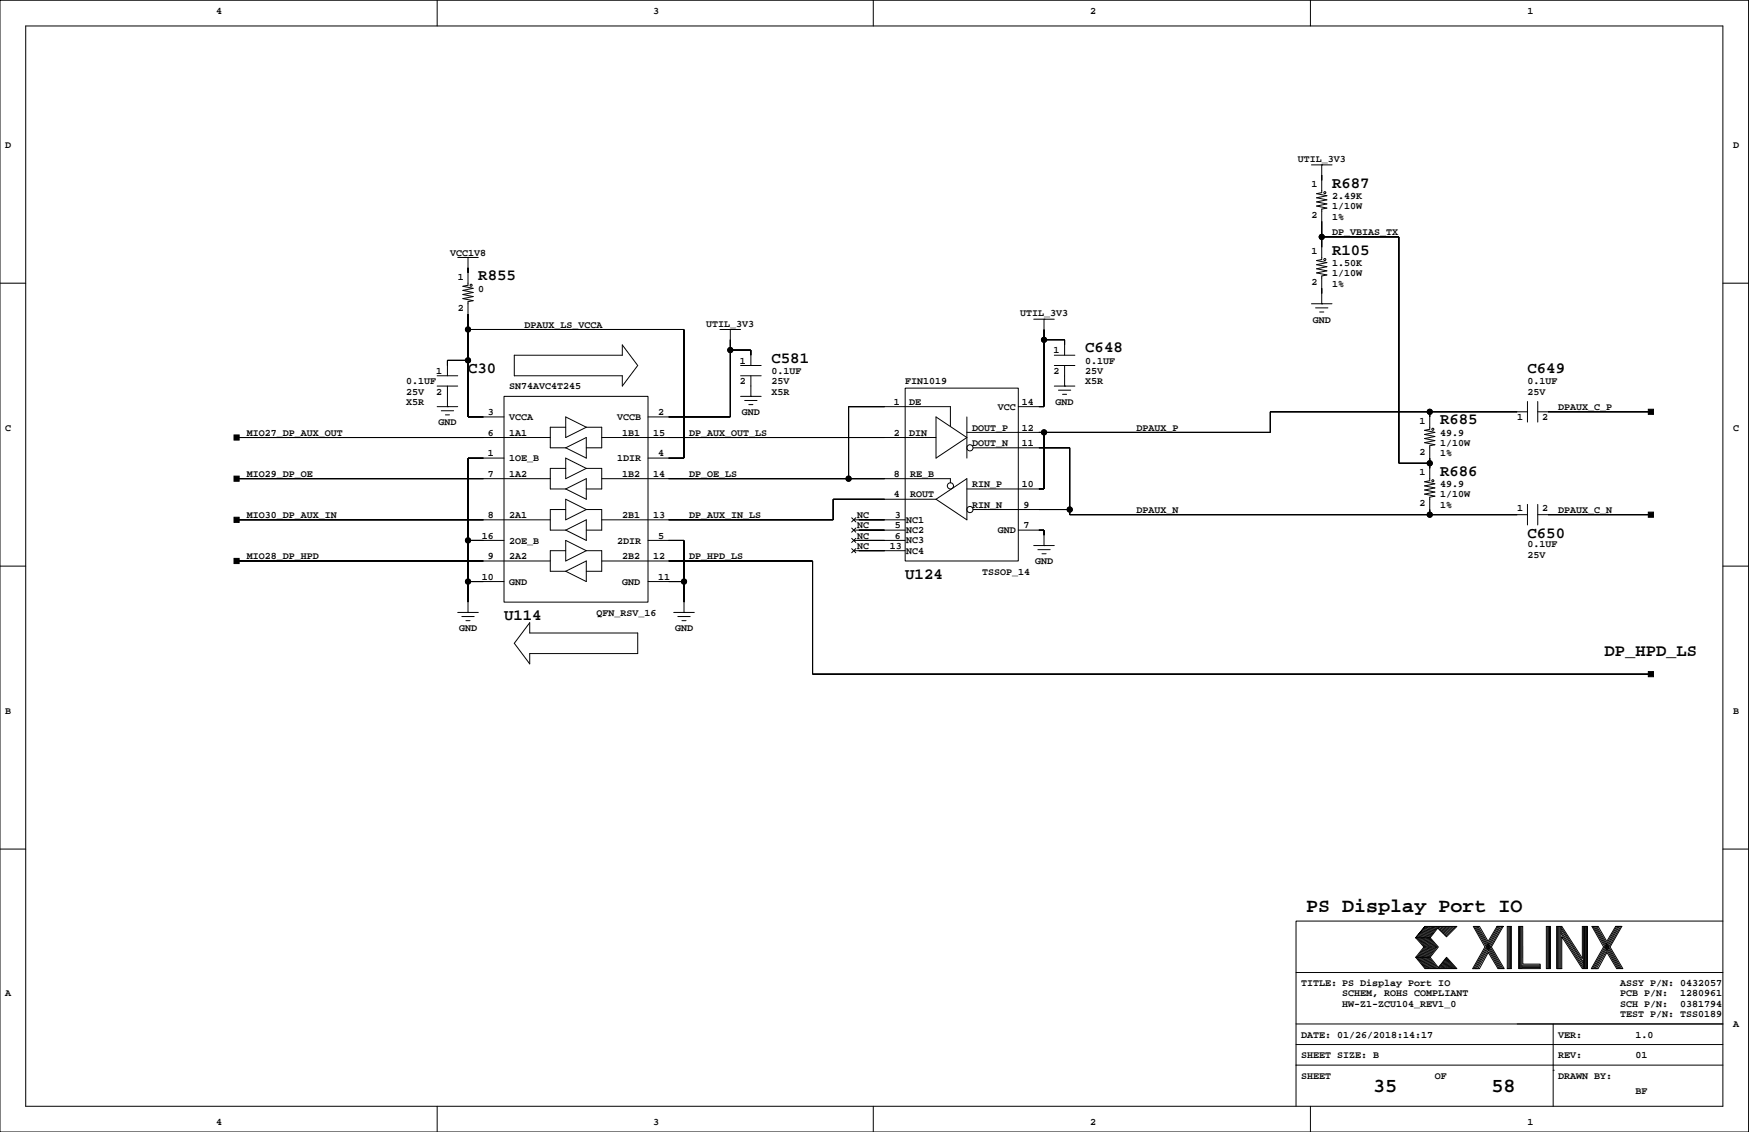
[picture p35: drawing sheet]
<svg xmlns="http://www.w3.org/2000/svg" width="432mm" height="279mm" viewBox="0 0 432 279" stroke-linecap="round" stroke-linejoin="round" font-family="sans-serif">
<defs><g id="words">
<g font-size="4.9">
<text x="322.5" y="225.2">PS Display Port IO</text>
<text x="339" y="269.6">35</text>
<text x="368.2" y="269.6">58</text>
</g>
<text font-size="4.2" x="396.1" y="161.8">DP_HPD_LS</text>
<g font-size="3.9">
<text x="328.9" y="46.4">R687</text>
<text x="328.9" y="62.9">R105</text>
<text x="118.1" y="69.2">R855</text>
<text x="190.5" y="89.5">C581</text>
<text x="267.9" y="87">C648</text>
<text x="115.5" y="92.1">C30</text>
<text x="377.1" y="92.1">C649</text>
<text x="355.5" y="104.8">R685</text>
<text x="355.5" y="117.5">R686</text>
<text x="377.1" y="132.7">C650</text>
<text x="223.5" y="142.9">U124</text>
<text x="124.4" y="153">U114</text>
</g>
<g font-size="2.5">
<text x="53.3" y="3.4">4</text>
<text x="161.3" y="3.4">3</text>
<text x="269.2" y="3.4">2</text>
<text x="377.1" y="3.4">1</text>
<text x="1.3" y="36.4">D</text>
<text x="320.4" y="40">UTIL_3V3</text>
<text x="427.9" y="36.4">D</text>
<text x="323.8" y="46.2">1</text>
<text x="323.8" y="53.9">2</text>
<text x="328.9" y="49.1">2.49K</text>
<text x="328.9" y="51.7">1/10W</text>
<text x="328.9" y="54.2">1%</text>
<text x="328.9" y="58">DP_VBIAS_TX</text>
<text x="111.1" y="63.1">VCC1V8</text>
<text x="323.8" y="62.7">1</text>
<text x="328.9" y="65.6">1.50K</text>
<text x="113" y="69.1">1</text>
<text x="118.1" y="72">0</text>
<text x="323.8" y="70.4">2</text>
<text x="328.9" y="70.7">1%</text>
<text x="328.9" y="68.2">1/10W</text>
<text x="113" y="76.7">2</text>
<text x="129.5" y="80.9">DPAUX_LS_VCCA</text>
<text x="174.4" y="80.6">UTIL_3V3</text>
<text x="251.8" y="78.1">UTIL_3V3</text>
<text x="324.1" y="79.6">GND</text>
<text x="182.6" y="89.8">1</text>
<text x="260.1" y="87.2">1</text>
<text x="267.9" y="89.8">0.1UF</text>
<text x="100.3" y="94.9">0.1UF</text>
<text x="107.7" y="92.3">1</text>
<text x="182.6" y="94.9">2</text>
<text x="190.5" y="94.9">25V</text>
<text x="190.5" y="92.3">0.1UF</text>
<text x="223.5" y="94.9">FIN1019</text>
<text x="260.1" y="92.3">2</text>
<text x="267.9" y="92.3">25V</text>
<text x="267.9" y="94.9">X5R</text>
<text x="377.1" y="94.9">0.1UF</text>
<text x="100.3" y="97.4">25V</text>
<text x="100.3" y="99.9">X5R</text>
<text x="107.7" y="97.4">2</text>
<text x="125.7" y="96.1">SN74AVC4T245</text>
<text x="190.5" y="97.4">X5R</text>
<text x="220.7" y="99.9">1</text>
<text x="224.5" y="99.9">DE</text>
<text x="246.3" y="101.2">VCC</text>
<text x="252.2" y="99.9">14</text>
<text x="260.6" y="99.9">GND</text>
<text x="377.1" y="97.4">25V</text>
<text x="384.7" y="101.2">DPAUX_C_P</text>
<text x="1.3" y="106.3">C</text>
<text x="60.9" y="107.5">MIO27_DP_AUX_OUT</text>
<text x="108.2" y="105">GND</text>
<text x="120.4" y="107.5">6</text>
<text x="120.4" y="102.5">3</text>
<text x="125.7" y="103.7">VCCA</text>
<text x="125.7" y="107.5">1A1</text>
<text x="152.4" y="103.7">VCCB</text>
<text x="153.6" y="107.5">1B1</text>
<text x="161.3" y="107.5">15</text>
<text x="162.5" y="102.5">2</text>
<text x="170.1" y="107.5">DP_AUX_OUT_LS</text>
<text x="183.2" y="102.5">GND</text>
<text x="220.7" y="107.5">2</text>
<text x="224.5" y="107.5">DIN</text>
<text x="240" y="106.3">DOUT_P</text>
<text x="252.2" y="106.3">12</text>
<text x="280.6" y="106.3">DPAUX_P</text>
<text x="350.4" y="104.6">1</text>
<text x="355.5" y="107.5">49.9</text>
<text x="374.6" y="103.7">1</text>
<text x="380.7" y="103.7">2</text>
<text x="427.9" y="106.3">C</text>
<text x="120.4" y="112.6">1</text>
<text x="125.7" y="113.9">1OE_B</text>
<text x="152.4" y="113.9">1DIR</text>
<text x="162.5" y="112.6">4</text>
<text x="240" y="110.1">DOUT_N</text>
<text x="252.2" y="110.1">11</text>
<text x="350.4" y="112.3">2</text>
<text x="355.5" y="112.6">1%</text>
<text x="355.5" y="110.1">1/10W</text>
<text x="60.9" y="117.7">MIO29_DP_OE</text>
<text x="120.4" y="117.7">7</text>
<text x="125.7" y="117.7">1A2</text>
<text x="153.6" y="117.7">1B2</text>
<text x="161.3" y="117.7">14</text>
<text x="170.1" y="117.7">DP_OE_LS</text>
<text x="220.7" y="117.7">8</text>
<text x="224.7" y="117.7">RE_B</text>
<text x="350.4" y="117.3">1</text>
<text x="220.7" y="122.8">4</text>
<text x="224.7" y="122.8">ROUT</text>
<text x="240" y="120.2">RIN_P</text>
<text x="240" y="125.3">RIN_N</text>
<text x="252.2" y="120.2">10</text>
<text x="252.7" y="125.3">9</text>
<text x="350.4" y="125">2</text>
<text x="355.5" y="125.3">1%</text>
<text x="355.5" y="120.2">49.9</text>
<text x="355.5" y="122.8">1/10W</text>
<text x="60.9" y="127.9">MIO30_DP_AUX_IN</text>
<text x="120.4" y="127.9">8</text>
<text x="125.7" y="127.9">2A1</text>
<text x="153.6" y="127.9">2B1</text>
<text x="161.3" y="127.9">13</text>
<text x="170.1" y="127.9">DP_AUX_IN_LS</text>
<text x="211.6" y="127.9">NC</text>
<text x="211.6" y="130.4">NC</text>
<text x="220.9" y="130.4">5</text>
<text x="220.9" y="127.9">3</text>
<text x="223.7" y="129">NC1</text>
<text x="223.7" y="131.5">NC2</text>
<text x="246.3" y="131.7">GND</text>
<text x="252.7" y="130.4">7</text>
<text x="280.6" y="126.6">DPAUX_N</text>
<text x="374.6" y="126.2">1</text>
<text x="380.7" y="126.2">2</text>
<text x="384.7" y="126.6">DPAUX_C_N</text>
<text x="118.9" y="132.9">16</text>
<text x="125.7" y="134.2">2OE_B</text>
<text x="152.4" y="134.2">2DIR</text>
<text x="162.5" y="132.9">5</text>
<text x="211.6" y="132.9">NC</text>
<text x="211.6" y="135.5">NC</text>
<text x="219.7" y="135.5">13</text>
<text x="220.9" y="132.9">6</text>
<text x="223.7" y="134.1">NC3</text>
<text x="223.7" y="136.6">NC4</text>
<text x="377.1" y="137.7">25V</text>
<text x="377.1" y="135.1">0.1UF</text>
<text x="60.9" y="138">MIO28_DP_HPD</text>
<text x="118.9" y="143.1">10</text>
<text x="120.4" y="138">9</text>
<text x="125.7" y="138">2A2</text>
<text x="153.6" y="138">2B2</text>
<text x="161.3" y="138">12</text>
<text x="162.5" y="143.1">11</text>
<text x="170.1" y="138">DP_HPD_LS</text>
<text x="242.5" y="141.8">TSSOP_14</text>
<text x="255.5" y="139.3">GND</text>
<text x="125.7" y="144.4">GND</text>
<text x="153.6" y="144.4">GND</text>
<text x="113.3" y="155.8">GND</text>
<text x="147.3" y="152">QFN_RSV_16</text>
<text x="166.6" y="155.8">GND</text>
<text x="1.3" y="176.1">B</text>
<text x="427.9" y="176.1">B</text>
<text x="1.3" y="245.9">A</text>
<text x="321.2" y="243.4">TITLE: PS Display Port IO</text>
<text x="331.4" y="245.9">SCHEM, ROHS COMPLIANT</text>
<text x="400" y="245.9">PCB P/N:</text>
<text x="400" y="243.4">ASSY P/N: 0432057</text>
<text x="414.8" y="245.9">1280961</text>
<text x="331.4" y="248.5">HW-Z1-ZCU104_REV1_0</text>
<text x="400" y="251">TEST P/N: TSS0189</text>
<text x="400" y="248.5">SCH P/N:</text>
<text x="414.8" y="248.5">0381794</text>
<text x="321.2" y="256.1">DATE: 01/26/2018:14:17</text>
<text x="384.7" y="256.1">VER:</text>
<text x="403.8" y="256.1">1.0</text>
<text x="427.9" y="253.6">A</text>
<text x="321.2" y="261.2">SHEET SIZE: B</text>
<text x="384.7" y="261.2">REV:</text>
<text x="403.8" y="261.2">01</text>
<text x="321.2" y="266.3">SHEET</text>
<text x="354.2" y="266.3">OF</text>
<text x="384.7" y="266.3">DRAWN BY:</text>
<text x="403.8" y="270.1">BF</text>
<text x="53.3" y="277.7">4</text>
<text x="161.3" y="277.7">3</text>
<text x="269.2" y="277.7">2</text>
<text x="377.1" y="277.7">1</text>
</g>
</g></defs>
<g fill="none" stroke="#000" stroke-width=".25">
<path d="M0 .1h431.7v279.3h-431.7zM6.3 6.4h419.1v266.7h-419.1zM107.9 .1v6.3M215.6 .1v6.3M323.5 .1v6.3M323.8 40.7h5.1M326.3 40.7h.1M326.3 40.7v6.9l-1.3 .2 2.6 .5-2.6 .5 2.6 .5-2.6 .5 2.6 .5-2.6 .6 2.6 .5-1.3 .2v12.5l-1.3 .2 2.6 .5-2.6 .5 2.6 .5-2.6 .5 2.6 .6-2.6 .5 2.6 .5-1.3 .2v6.9M326.3 58.5h19.1v55.8h7.6M0 69.9h6.3M113 63.5h5.1M115.5 63.5h.1"/>
<path d="M115.5 63.5v6.9l-1.2 .3 2.5 .5-2.5 .5 2.5 .5-2.5 .5 2.5 .5-2.5 .5 2.5 .5-1.3 .3v28.4h8.9M255.2 78.8h5.1M257.8 78.8h.1M257.8 78.8v21.6h-6.4M323.8 75h5.1M324.8 76h3M325.8 77h1M326.3 75h.1M425.4 69.9h6.3M107.9 95.3h5.1M107.9 92.8h5.1M110.5 97.8h.1"/>
<path d="M110.5 95.3v5.1M115.5 81.3h53.4v31.8h-8.9M115.5 88.9h-5v3.9M124.4 97.8h35.6v50.8h-35.6zM127 87.7h26.6v-2.6l3.8 5.1-3.8 5.1v-2.5h-26.6zM177.8 81.3h5M180.3 81.3h.1M180.3 81.3v21.6h-20.3M180.3 86.4h5.1v3.8M182.8 90.2h5.1M182.8 92.8h5.1M182.8 97.8h5.1"/>
<path d="M183.9 98.8h3M184.9 99.9h1M185.4 95.3h.1M185.4 97.8h.1M185.4 92.8v5M223.5 95.8h27.9v42.7h-27.9zM257.8 83.9h5v3.8M260.3 90.2h5.1M260.3 87.7h5.1M260.3 95.3h5.1M261.3 96.3h3.1M262.3 97.3h1"/>
<path d="M262.8 92.8h.1M262.8 95.3h.1M262.8 90.2v5.1M377.1 99.1v5.1M379.6 99.1v5.1M58.4 108h77.5M58.4 118.1h77.5M107.9 100.4h5.1M108.9 101.4h3.1M110 102.4h1M110.5 100.4h.1M124.4 113.1h-8.9v38.1"/>
<path d="M139.7 115.6h-3.8v5.1h3.8M139.7 105.4h-3.8v5.1h3.8M139.7 102.9l5 2.5-5 2.6zM139.7 113.1l5 2.5-5 2.5zM139.7 110.5l5-2.5v5.1zM144.7 115.6h3.9v5.1h-3.9M144.7 105.4h3.9v5.1h-3.9M148.6 108h82.5M148.6 118.1h86v1.1M231.1 102.9l7.6 5.1-7.6 5.1zM234.6 105.2v-4.8h-25.1v17.7M238.7 102.9v10.2"/>
<path d="M240.2 110.5h23.9v16.5h113M257.8 106.7v14h-19.1M353 101.6v4.4l-1.3 .2 2.5 .5-2.5 .5 2.5 .5-2.5 .5 2.5 .6-2.5 .5 2.5 .5-1.2 .2v8.7l-1.3 .2 2.5 .5-2.5 .5 2.5 .5-2.5 .5 2.5 .5-2.5 .6 2.5 .5-1.2 .2v4.3M377.1 101.6h-63.5v5.1h-74.9M379.6 101.6h28M0 139.7h6.3M58.4 128.3h77.5M58.4 138.5h77.5M115.5 133.4h8.9M139.7 125.8h-3.8v5h3.8M139.7 135.9h-3.8v5.1h3.8M139.7 130.8l5-2.5v5.1z"/>
<path d="M139.7 123.2l5 2.6-5 2.5zM139.7 133.4l5 2.5-5 2.6zM139.7 120.7l5-2.6v5.1zM144.7 125.8h3.9v5h-3.9M144.7 135.9h3.9v5.1h-3.9M148.6 138.5h52v27.9h207M160 133.4h8.9v17.8M210.3 127.8l1 1M210.3 130.3l1 1.1M210.3 132.9l1 1M210.3 135.4l1 1M210.8 130.8h12.7"/>
<path d="M210.8 128.3h12.7M210.8 133.4h12.7M210.8 135.9h12.7M211.3 127.8l-1 1M211.3 130.3l-1 1.1M211.3 132.9l-1 1M211.3 135.4l-1 1M231.1 123.2h-25.4v5.1h-57.1M231.1 123.2l7.6-5.1v10.2zM240.2 125.8h23.9M251.4 130.8h6.4v3.9M255.2 134.7h5.1"/>
<path d="M256.2 135.7h3.1M257.2 136.7h1.1M257.8 134.7h.1M377.1 124.5v5.1M379.6 124.5v5.1M379.6 127h28M425.4 139.7h6.3M113 151.2h5.1M114 152.2h3.1M115 153.2h1.1M115.5 151.2h.1M115.5 143.5h8.9"/>
<path d="M130.8 153.7v2.5h26.6v5.1h-26.6v2.6l-3.8-5.1zM139.7 141l5-2.5v5zM160 143.5h8.9M166.3 151.2h5.1M167.3 152.2h3.1M168.4 153.2h1M168.9 151.2h.1M0 209.6h6.3M425.4 209.6h6.3M349.5 236.3h3.6M349.9 231.5l1.9 2.2-2 2.6 2.2 2.8M350.1 236.3l2.2 2.8"/>
<path d="M350.2 231.5l1.9 2.3-2 2.5M350.4 236.3l2.2 2.8M350.5 231.5l1.9 2.3-2 2.5M350.6 236.3l2.3 2.7M350.8 231.5l1.9 2.3-2 2.5M351 236.3l2.2 2.8M351.1 231.5l1.9 2.3-2 2.5M351.3 236.3l2.2 2.8M351.4 231.5l1.9 2.3-2 2.5M351.6 236.3l2.2 2.8M351.7 231.5l1.9 2.2M351.8 228.7l-2.3 2.8 2.3-2.8h7.9l-2.6 2.5-2.1-2.1-1.9 2.4 2 2.2-2 2.6 2 2.5 2-2.5 2.6 2.8h-7.9l-2.3-2.8"/>
<path d="M351.9 236.3l2.2 2.8M352 231.5l1.9 2.2M352.1 228.7l-2.2 2.7M352.2 236.3l2.2 2.8M352.3 231.5l1.9 2.3-2 2.5M352.4 228.7l-2.2 2.7M352.5 236.3l2.2 2.8M352.6 231.5l1.9 2.2M352.7 228.7l-2.2 2.7M352.8 236.3l2.2 2.8M352.8 231.5l2 2.2M353 228.7l-2.2 2.7"/>
<path d="M353.1 231.5h-3.6l2.1 2.2-2.1 2.6M353.2 228.7l-2.1 2.7M353.6 233.8l-2 2.5M353.6 228.7l-2.2 2.7M353.8 228.7l-2.1 2.7M353.9 233.8l-1.9 2.4M354.1 228.7l-2.1 2.7M354.4 228.7l-2.1 2.7M354.5 233.8l-2 2.5M354.7 228.7l-2.1 2.7M354.8 233.8l-2 2.5M355 228.7l-2.1 2.7"/>
<path d="M355.2 238.8l.2 .3M355.3 238.6l.4 .5M355.4 228.7l-.4 .4M355.4 238.4l.6 .7M355.6 238.3l.7 .8M355.7 238.1l.9 1M355.7 228.7l-.5 .5M355.9 237.9l1 1.2M356 237.8l1.2 1.3M356.1 228.7l-.8 .7M356.1 237.6l1.4 1.4M356.3 237.4l1.5 1.7"/>
<path d="M356.4 237.2l1.6 1.9M356.5 228.7l-1 .9M356.5 237.1l1.8 2M356.7 236.9l1.9 2.2M356.8 236.7l2.1 2.4M356.8 228.7l-1.1 1.1M356.9 236.6l2.3 2.5M357.1 236.5l2.3 2.6M357.2 228.7l-1.3 1.2M357.5 228.7l-1.4 1.4M357.8 228.7l-1.6 1.6M358.2 228.7l-1.8 1.7"/>
<path d="M358.5 228.7l-1.9 1.9M359 228.7l-2.2 2.1M359.3 228.7l-2.3 2.3M364 228.7l6.1 10.4M364.3 228.7l6.1 10.4M364.6 228.7l6.1 10.4M364.9 228.7l6.1 10.4M367.4 232.3l-2.1-3.6h-1.6l2.9 5-3 5.4h1.7l2.1-4 2.4 4h1.6l-3.2-5.4M369.6 228.7l-2.2 3.6M369.8 228.7l-5.9 10.4M370.2 228.7l-6 10.4M370.5 228.7l-6 10.4"/>
<path d="M370.8 228.7l-6 10.4M371.1 228.7h-1.5h1.5l-2.9 5M372.1 228.7h1v10.4h-1zM372.4 228.7v10.4M372.6 228.7v10.4M372.9 228.7v10.4M374.9 228.7h1v9.3h4.3v1.1h-5.3zM375.1 228.7v10.4M375.4 228.7v10.4M375.7 228.7v10.4M375.7 238.2h4.5M375.7 238.5h4.5"/>
<path d="M375.7 238.8h4.5M381.8 228.7h1v10.4h-1zM382 228.7v10.4M382.3 228.7v10.4M382.5 228.7v10.4M384.3 228.7h1.3l5.1 7.8v-7.8h1.2v10.4h-1.2l-5.1-7.9v7.9h-1.3zM384.5 228.7v10.4M384.8 228.7v10.4M385.1 228.7v10.4M385.3 228.7v10.4M385.3 230.3l5.6 8.7M385.3 229.8l5.6 8.7"/>
<path d="M385.3 229.2l5.6 8.7M385.3 228.8l5.6 8.7M390.9 228.7v10.4M391.2 228.7v10.4M391.5 228.7v10.4M391.7 228.6v10.4M393.3 228.7l6.1 10.4M393.6 228.7l6.1 10.4M393.9 228.7l6.1 10.4M394.2 228.7l6.1 10.4M396.7 232.3l-2.1-3.6h-1.6l2.9 5-3 5.4M397.5 233.7l3.2 5.4h-1.6l-2.4-4-2.2 4h-1.6"/>
<path d="M398.9 228.7l-2.2 3.6M399.1 228.7l-6 10.4M399.4 228.7l-5.9 10.4M399.7 228.7l-5.9 10.4M400.1 228.7l-6 10.4M400.4 228.7h-1.5h1.5l-2.9 5M425.4 227.3h-105.4v35.6M320 257.8h105.4M320 252.7h105.4M320 240h105.4M383.5 252.7v20.4M107.9 273.1v6.3"/>
<path d="M215.6 273.1v6.3M320 262.9v10.2M320 262.9h105.4M323.5 273.1v6.3M383.5 264.2h.1"/>
<circle cx="326.3" cy="58.5" r=".63"/>
<circle cx="327.1" cy="47.6" r=".25"/>
<circle cx="116.3" cy="70.4" r=".25"/>
<circle cx="327.1" cy="64.1" r=".25"/>
<circle cx="115.5" cy="88.9" r=".63"/>
<circle cx="115.5" cy="81.3" r=".63"/>
<circle cx="180.3" cy="86.4" r=".63"/>
<circle cx="257.8" cy="83.9" r=".63"/>
<circle cx="209.5" cy="118.1" r=".63"/>
<circle cx="234.6" cy="119.9" r=".76"/>
<circle cx="239.5" cy="110.5" r=".76"/>
<circle cx="257.8" cy="106.7" r=".63"/>
<circle cx="353" cy="101.6" r=".63"/>
<circle cx="353" cy="114.3" r=".63"/>
<circle cx="353.7" cy="118.7" r=".25"/>
<circle cx="353.7" cy="106" r=".25"/>
<circle cx="115.5" cy="133.4" r=".63"/>
<circle cx="239.5" cy="125.8" r=".76"/>
<circle cx="264.1" cy="125.8" r=".63"/>
<circle cx="353" cy="127" r=".63"/>
<circle cx="115.5" cy="143.5" r=".63"/>
<circle cx="168.9" cy="143.5" r=".63"/>
</g>
<g fill="#000" stroke="#000" stroke-width=".25">
<path d="M326.3 43.2v1.3z" fill-rule="evenodd"/>
<path d="M326.3 54.7v3.8z" fill-rule="evenodd"/>
<path d="M326.3 58.5v2.5z" fill-rule="evenodd"/>
<path d="M345.4 58.5v55.8z" fill-rule="evenodd"/>
<path d="M326.3 58.5h19.1z" fill-rule="evenodd"/>
<path d="M115.5 66.1v1.3z" fill-rule="evenodd"/>
<path d="M115.5 77.5v3.8z" fill-rule="evenodd"/>
<path d="M326.3 71.2v1.2z" fill-rule="evenodd"/>
<path d="M110.5 88.9v1.3z" fill-rule="evenodd"/>
<path d="M110.5 88.9h5z" fill-rule="evenodd"/>
<path d="M115.5 88.9v14z" fill-rule="evenodd"/>
<path d="M115.5 81.3v7.6z" fill-rule="evenodd"/>
<path d="M115.5 81.3h53.4z" fill-rule="evenodd"/>
<path d="M168.9 81.3v31.8z" fill-rule="evenodd"/>
<path d="M180.3 86.4v16.5z" fill-rule="evenodd"/>
<path d="M180.3 83.9v2.5z" fill-rule="evenodd"/>
<path d="M185.4 86.4v1.3z" fill-rule="evenodd"/>
<path d="M180.3 86.4h5.1z" fill-rule="evenodd"/>
<path d="M257.8 83.9v16.5z" fill-rule="evenodd"/>
<path d="M257.8 81.3v2.6z" fill-rule="evenodd"/>
<path d="M257.8 83.9h5z" fill-rule="evenodd"/>
<path d="M262.8 83.9v1.2z" fill-rule="evenodd"/>
<path d="M57.8 107.4h1.2v1.2h-1.2z" fill-rule="evenodd"/>
<path d="M57.8 117.5h1.2v1.3h-1.2z" fill-rule="evenodd"/>
<path d="M115.5 113.1v20.3z" fill-rule="evenodd"/>
<path d="M58.4 108h61z" fill-rule="evenodd"/>
<path d="M58.4 118.1h61z" fill-rule="evenodd"/>
<path d="M115.5 113.1h3.9z" fill-rule="evenodd"/>
<path d="M115.5 102.9h3.9z" fill-rule="evenodd"/>
<path d="M165.1 113.1h3.8z" fill-rule="evenodd"/>
<path d="M165.1 102.9h15.2z" fill-rule="evenodd"/>
<path d="M165.1 118.1h44.4z" fill-rule="evenodd"/>
<path d="M209.5 100.4v17.7z" fill-rule="evenodd"/>
<path d="M165.1 108h53.3z" fill-rule="evenodd"/>
<path d="M209.5 100.4h8.9z" fill-rule="evenodd"/>
<path d="M209.5 118.1h8.9z" fill-rule="evenodd"/>
<path d="M256.5 100.4h1.3z" fill-rule="evenodd"/>
<path d="M256.5 106.7h1.3z" fill-rule="evenodd"/>
<path d="M257.8 106.7v14z" fill-rule="evenodd"/>
<path d="M256.5 110.5h7.6z" fill-rule="evenodd"/>
<path d="M264.1 110.5v15.3z" fill-rule="evenodd"/>
<path d="M257.8 106.7h55.8z" fill-rule="evenodd"/>
<path d="M313.6 101.6v5.1z" fill-rule="evenodd"/>
<path d="M313.6 101.6h39.4z" fill-rule="evenodd"/>
<path d="M353 101.6v1.3z" fill-rule="evenodd"/>
<path d="M353 113.1v1.2z" fill-rule="evenodd"/>
<path d="M353 114.3v1.3z" fill-rule="evenodd"/>
<path d="M345.4 114.3h7.6z" fill-rule="evenodd"/>
<path d="M353 101.6h21.6z" fill-rule="evenodd"/>
<path d="M406.9 101h1.3v1.3h-1.3z" fill-rule="evenodd"/>
<path d="M382.2 101.6h25.4z" fill-rule="evenodd"/>
<path d="M57.8 137.8h1.2v1.3h-1.2z" fill-rule="evenodd"/>
<path d="M57.8 127.7h1.2v1.2h-1.2z" fill-rule="evenodd"/>
<path d="M115.5 133.4v10.1z" fill-rule="evenodd"/>
<path d="M58.4 138.5h61z" fill-rule="evenodd"/>
<path d="M58.4 128.3h61z" fill-rule="evenodd"/>
<path d="M115.5 133.4h3.9z" fill-rule="evenodd"/>
<path d="M165.1 133.4h3.8z" fill-rule="evenodd"/>
<path d="M168.9 133.4v10.1z" fill-rule="evenodd"/>
<path d="M165.1 138.5h35.5z" fill-rule="evenodd"/>
<path d="M200.6 138.5v27.9z" fill-rule="evenodd"/>
<path d="M165.1 128.3h40.6z" fill-rule="evenodd"/>
<path d="M205.7 123.2v5.1z" fill-rule="evenodd"/>
<path d="M212 128.3h6.4z" fill-rule="evenodd"/>
<path d="M212 130.8h6.4z" fill-rule="evenodd"/>
<path d="M212 133.4h6.4z" fill-rule="evenodd"/>
<path d="M212 135.9h6.4z" fill-rule="evenodd"/>
<path d="M205.7 123.2h12.7z" fill-rule="evenodd"/>
<path d="M256.5 130.8h1.3z" fill-rule="evenodd"/>
<path d="M257.8 130.8v1.3z" fill-rule="evenodd"/>
<path d="M256.5 120.7h1.3z" fill-rule="evenodd"/>
<path d="M256.5 125.8h7.6z" fill-rule="evenodd"/>
<path d="M264.1 125.8v1.2z" fill-rule="evenodd"/>
<path d="M353 125.8v1.2z" fill-rule="evenodd"/>
<path d="M264.1 127h88.9z" fill-rule="evenodd"/>
<path d="M353 127h21.6z" fill-rule="evenodd"/>
<path d="M406.9 126.4h1.3v1.3h-1.3z" fill-rule="evenodd"/>
<path d="M382.2 127h25.4z" fill-rule="evenodd"/>
<path d="M115.5 143.5v5.1z" fill-rule="evenodd"/>
<path d="M115.5 143.5h3.9z" fill-rule="evenodd"/>
<path d="M168.9 143.5v5.1z" fill-rule="evenodd"/>
<path d="M165.1 143.5h3.8z" fill-rule="evenodd"/>
<path d="M406.9 165.8h1.3v1.2h-1.3z" fill-rule="evenodd"/>
<path d="M200.6 166.4h207z" fill-rule="evenodd"/>
<circle cx="326.3" cy="58.5" r=".63"/>
<circle cx="115.5" cy="88.9" r=".63"/>
<circle cx="115.5" cy="81.3" r=".63"/>
<circle cx="180.3" cy="86.4" r=".63"/>
<circle cx="257.8" cy="83.9" r=".63"/>
<circle cx="209.5" cy="118.1" r=".63"/>
<circle cx="257.8" cy="106.7" r=".63"/>
<circle cx="353" cy="101.6" r=".63"/>
<circle cx="353" cy="114.3" r=".63"/>
<circle cx="115.5" cy="133.4" r=".63"/>
<circle cx="264.1" cy="125.8" r=".63"/>
<circle cx="353" cy="127" r=".63"/>
<circle cx="115.5" cy="143.5" r=".63"/>
<circle cx="168.9" cy="143.5" r=".63"/>
</g>
<use href="#words"/>
</svg>
